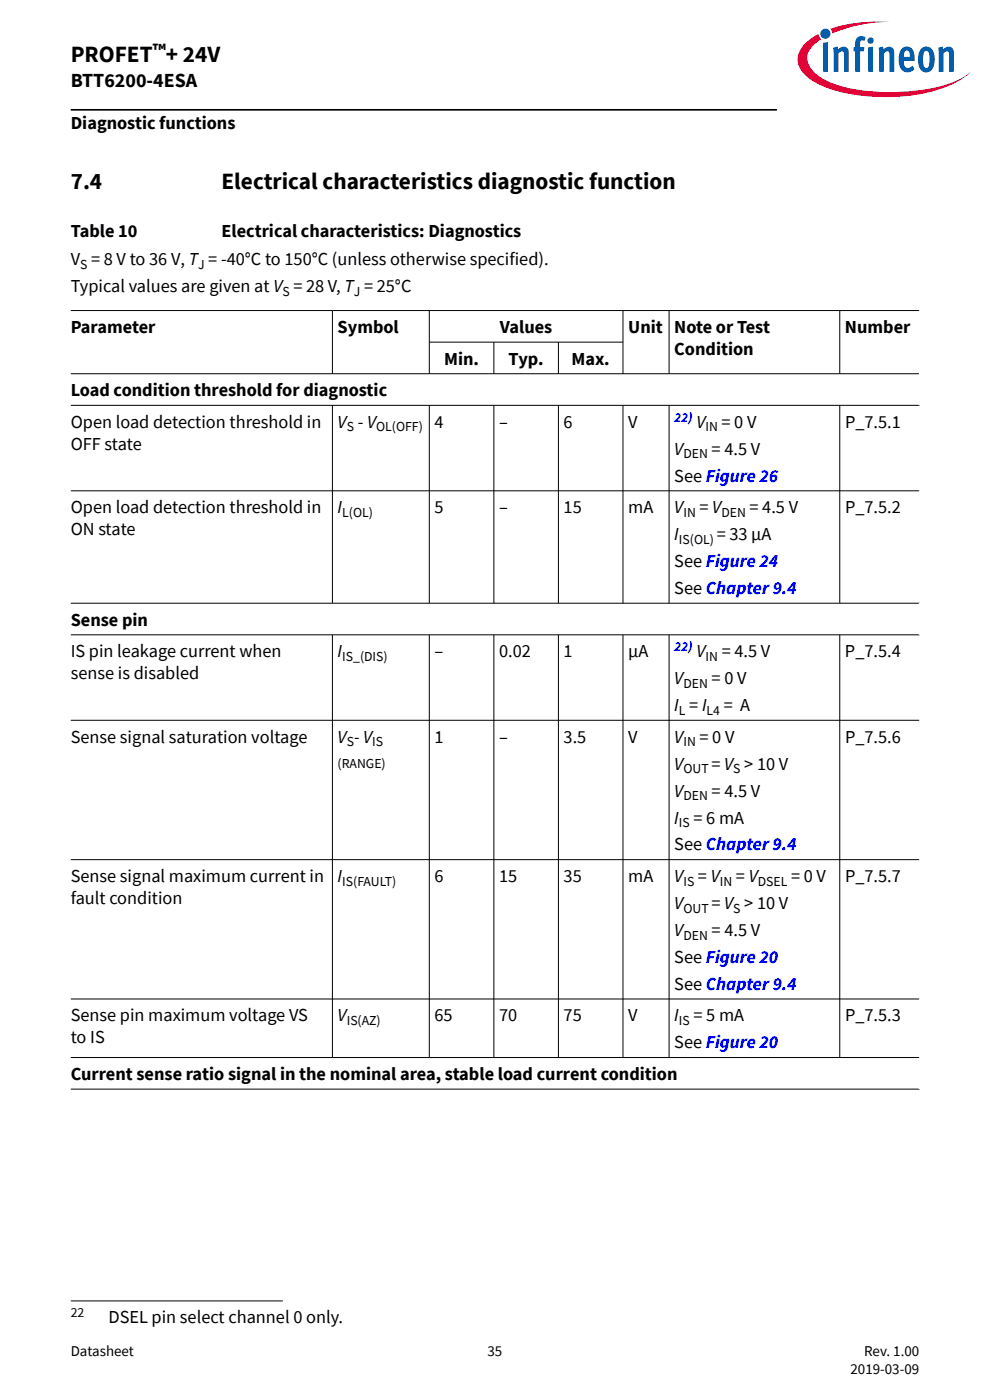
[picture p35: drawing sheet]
<svg xmlns="http://www.w3.org/2000/svg" width="210mm" height="297mm" viewBox="0 0 210 297" stroke-linecap="round" stroke-linejoin="round" font-family="sans-serif">
<defs><g id="words">
<g font-size="4.9">
<text x="15" y="13.2">PROFET + 24V</text>
<text x="15" y="40.2">7.4</text>
<text x="47" y="40.2">Electrical characteristics diagnostic function</text>
</g>
<text font-size="4.2" x="15" y="18.5">BTT6200-4ESA</text>
<text font-size="4.1" x="32.4" y="12">™</text>
<g font-size="3.9">
<text x="15" y="27.3">Diagnostic functions</text>
<text x="15" y="50.2">Table 10</text>
<text x="47" y="50.2">Electrical characteristics: Diagnostics</text>
<text x="15" y="56.3">V = 8 V to 36 V, T = -40°C to 150°C (unless otherwise specified).</text>
<text x="15" y="62">Typical values are given at V = 28 V, T = 25°C</text>
<text x="15" y="70.6">Parameter</text>
<text x="71.6" y="70.6">Symbol</text>
<text x="106" y="70.6">Values</text>
<text x="133.3" y="70.6">Unit</text>
<text x="143" y="70.6">Note or Test</text>
<text x="179.2" y="70.6">Number</text>
<text x="94.2" y="77.3">Min.</text>
<text x="107.9" y="77.3">Typ.</text>
<text x="121.3" y="77.3">Max.</text>
<text x="143" y="75.3">Condition</text>
<text x="15" y="84">Load condition threshold for diagnostic</text>
<text x="15" y="90.8">Open load detection threshold in</text>
<text x="15" y="95.4">OFF state</text>
<text x="71.6" y="90.8">V - V</text>
<text x="92.2" y="90.8">4</text>
<text x="105.9" y="90.8">–</text>
<text x="119.6" y="90.8">6</text>
<text x="133.3" y="90.8">V</text>
<text x="147.7" y="90.8">V</text>
<text x="153.1" y="90.8">= 0 V</text>
<text x="179.2" y="90.8">P_7.5.1</text>
<text x="143" y="96.5">V</text>
<text x="150.9" y="96.5">= 4.5 V</text>
<text x="143" y="102.2">See Figure 26</text>
<text x="15" y="108.9">Open load detection threshold in</text>
<text x="15" y="113.5">ON state</text>
<text x="71.6" y="108.9">I</text>
<text x="92.2" y="108.9">5</text>
<text x="105.9" y="108.9">–</text>
<text x="119.6" y="108.9">15</text>
<text x="133.3" y="108.9">mA</text>
<text x="143" y="108.9">V</text>
<text x="148.4" y="108.9">= V</text>
<text x="159" y="108.9">= 4.5 V</text>
<text x="179.2" y="108.9">P_7.5.2</text>
<text x="143" y="114.6">I</text>
<text x="152" y="114.6">= 33 μA</text>
<text x="143" y="120.3">See Figure 24</text>
<text x="143" y="126">See Chapter 9.4</text>
<text x="15" y="132.7">Sense pin</text>
<text x="15" y="139.4">IS pin leakage current when</text>
<text x="71.6" y="139.4">I</text>
<text x="92.2" y="139.4">–</text>
<text x="105.9" y="139.4">0.02</text>
<text x="119.6" y="139.4">1</text>
<text x="133.3" y="139.4">µA</text>
<text x="147.7" y="139.4">V</text>
<text x="153.1" y="139.4">= 4.5 V</text>
<text x="179.2" y="139.4">P_7.5.4</text>
<text x="15" y="144.1">sense is disabled</text>
<text x="143" y="145.1">V</text>
<text x="150.9" y="145.1">= 0 V</text>
<text x="143" y="150.9">I = I</text>
<text x="153.5" y="150.9">= A</text>
<text x="15" y="157.6">Sense signal saturation voltage</text>
<text x="71.6" y="157.6">V - V</text>
<text x="92.2" y="157.6">1</text>
<text x="105.9" y="157.6">–</text>
<text x="119.6" y="157.6">3.5</text>
<text x="133.3" y="157.6">V</text>
<text x="143" y="157.6">V</text>
<text x="148.4" y="157.6">= 0 V</text>
<text x="179.2" y="157.6">P_7.5.6</text>
<text x="143" y="163.3">V</text>
<text x="150.9" y="163.3">= V &gt; 10 V</text>
<text x="143" y="169">V</text>
<text x="150.9" y="169">= 4.5 V</text>
<text x="143" y="174.7">I</text>
<text x="147.1" y="174.7">= 6 mA</text>
<text x="143" y="180.4">See Chapter 9.4</text>
<text x="15" y="187.1">Sense signal maximum current in</text>
<text x="15" y="191.8">fault condition</text>
<text x="71.6" y="187.1">I</text>
<text x="92.2" y="187.1">6</text>
<text x="105.9" y="187.1">15</text>
<text x="119.6" y="187.1">35</text>
<text x="133.3" y="187.1">mA</text>
<text x="143" y="187.1">V</text>
<text x="148.1" y="187.1">= V</text>
<text x="156.1" y="187.1">= V</text>
<text x="167.8" y="187.1">= 0 V</text>
<text x="179.2" y="187.1">P_7.5.7</text>
<text x="143" y="192.8">V</text>
<text x="150.9" y="192.8">= V &gt; 10 V</text>
<text x="143" y="198.6">V</text>
<text x="150.9" y="198.6">= 4.5 V</text>
<text x="143" y="204.3">See Figure 20</text>
<text x="143" y="210">See Chapter 9.4</text>
<text x="15" y="221.3">to IS</text>
<text x="15" y="216.7">Sense pin maximum voltage VS</text>
<text x="71.6" y="216.7">V</text>
<text x="92.2" y="216.7">65</text>
<text x="105.9" y="216.7">70</text>
<text x="119.6" y="216.7">75</text>
<text x="133.3" y="216.7">V</text>
<text x="143" y="216.7">I</text>
<text x="147.1" y="216.7">= 5 mA</text>
<text x="179.2" y="216.7">P_7.5.3</text>
<text x="143" y="222.4">See Figure 20</text>
<text x="15" y="229.1">Current sense ratio signal in the nominal area, stable load current condition</text>
<text x="23" y="280.6">DSEL pin select channel 0 only.</text>
</g>
<g font-size="3.2">
<text x="15" y="287.7">Datasheet</text>
<text x="103.4" y="287.7">35</text>
<text x="183.3" y="287.7">Rev. 1.00</text>
<text x="180.4" y="291.5">2019-03-09</text>
</g>
<g font-size="2.9">
<text x="17" y="57.1">S</text>
<text x="42" y="57.1">J</text>
<text x="59.9" y="62.8">S</text>
<text x="75" y="62.8">J</text>
<text x="73.5" y="91.5">S</text>
<text x="79.8" y="91.5">OL(OFF)</text>
<text x="149.6" y="91.5">IN</text>
<text x="145" y="97.2">DEN</text>
<text x="72.6" y="109.7">L(OL)</text>
<text x="145" y="109.7">IN</text>
<text x="153" y="109.7">DEN</text>
<text x="144" y="115.4">IS(OL)</text>
<text x="72.6" y="140.2">IS_(DIS)</text>
<text x="149.7" y="140.2">IN</text>
<text x="145" y="145.9">DEN</text>
<text x="144" y="151.6">L</text>
<text x="149.9" y="151.6">L4</text>
<text x="73.5" y="158.3">S</text>
<text x="78.9" y="158.3">IS</text>
<text x="145" y="158.3">IN</text>
<text x="71.6" y="163">(RANGE)</text>
<text x="145" y="164.1">OUT</text>
<text x="155.5" y="164.1">S</text>
<text x="145" y="169.8">DEN</text>
<text x="144" y="175.5">IS</text>
<text x="72.6" y="187.9">IS(FAULT)</text>
<text x="145" y="187.9">IS</text>
<text x="152.7" y="187.9">IN</text>
<text x="160.7" y="187.9">DSEL</text>
<text x="145" y="193.6">OUT</text>
<text x="155.5" y="193.6">S</text>
<text x="145" y="199.3">DEN</text>
<text x="73.5" y="217.5">IS(AZ)</text>
<text x="144" y="217.5">IS</text>
<text x="15" y="279.3">22</text>
</g>
<g font-size="2.9" fill="#00f">
<text x="143" y="89.5">22)</text>
<text x="143" y="138.1">22)</text>
</g>
</g></defs>
<path d="M15 44.4h180M195 65.8v20.2M195 127.9v6.8M195 224.3v6.8" fill="none" stroke="#fff" stroke-width=".21"/>
<g fill="none" stroke="#000" stroke-width=".21">
<path d="M15 65.9h180.1M15 79.3h179.9M70.5 65.8v13.5M91.1 65.8v13.5M91.1 72.6h41.1M104.8 72.6v6.7M118.5 72.6v6.7M132.1 65.8v13.5M141.9 65.8v13.5M178.1 65.8v13.5M15 86h180.1M70.5 86v42"/>
<path d="M91.1 86v42M104.8 86v42M118.5 86v42M132.1 86v42M141.9 86v42M178.1 86v42M15 104.1h180M15 128h180.1M15 134.7h180.1M70.5 134.7v89.7M91.1 134.7v89.7M104.8 134.7v89.7"/>
<path d="M118.5 134.7v89.7M132.1 134.7v89.7M141.9 134.7v89.7M178.1 134.7v89.7M15 152.8h180M15 182.4h180M15 211.9h180M15 224.3h180.1M15 231.1h180.1M15 276h45"/>
</g>
<path d="M170.6 9.4a4.3 4.3 0 0 0 .2 6.5 20.6 20.6 0 0 0 11.4 4.3 36.7 36.7 0 0 0 20-2.4l1-.5a7.5 7.5 0 0 0 2.6-2 18.5 18.5 0 0 1-9 3.6 44.8 44.8 0 0 1-19.2-.9 10.3 10.3 0 0 1-5.8-3.8 3.5 3.5 0 0 1 1.1-4.9l1.3-1-.4-.5-.2-.6a11 11 0 0 0-3 2.2zM176.1 6.1l.4 1a31.9 31.9 0 0 1 12.3-2.5 31.5 31.5 0 0 0-12.7 1.5z" fill-rule="evenodd" fill="#e30034"/>
<path d="M199 10.1l.1 5.1h1v-3.8a.76 .76 0 0 1 1.1-.4l.1 4.2h1v-4a1.2 1.2 0 0 0-.8-1.3 1.2 1.2 0 0 0-1.4 .6l-.2-.6zM196.1 10.9l.4-.1a1.38 1.38 0 0 1 .7 1.8v.4a1.29 1.29 0 0 1-.7 1.4 1.48 1.48 0 0 1-.7-1.8v-.9zM195.6 10.2a4 4 0 0 0-.1 4.8 1.66 1.66 0 0 0 2.7-1.3l.1-.5a2.89 2.89 0 0 0-1.4-3.3l-.9 .1zM191.9 10.9a.65 .65 0 0 1 .9 0 .65 .65 0 0 1 .2 .8v.4h-1.3zM191.4 10.3a3.9 3.9 0 0 0 .2 4.8 1.87 1.87 0 0 0 2.4-.4l-.4-.8a1.04 1.04 0 0 1-1.4 .4 1.04 1.04 0 0 1-.5-1.3l2.3-.1a2.63 2.63 0 0 0-1.3-3 1.49 1.49 0 0 0-1.3 .4zM186.3 10.1l.2 5.1h1v-3.8a.76 .76 0 0 1 1.1-.4l.1 4.2h1v-4a1.2 1.2 0 0 0-.8-1.3 1.2 1.2 0 0 0-1.5 .6l-.1-.6zM184 8.6a.67 .67 0 0 0 1.3 0 .67 .67 0 0 0-1.3 0zM184.2 10v5.2h1v-5.3zM181.9 7.9a2.44 2.44 0 0 0-.5 2.1h-.3v.9h.3v4.3h1v-4.3h.8l.2-.9h-1l.1-1.1a.5 .5 0 0 1 .8-.2l.3-.8-.2-.1-.7-.1zM176.7 10.1l.1 5.1h1v-3.8a.76 .76 0 0 1 1.1-.4l.1 4.2h1v-4a1.2 1.2 0 0 0-.8-1.3 1.2 1.2 0 0 0-1.4 .6l-.1-.6zM174.6 9.1v6.1h1v-6.3zM174 7.2a1.1 1.1 0 0 0 2.2 0 1.1 1.1 0 0 0-2.2 0z" fill-rule="evenodd" fill="#005da9"/>
<path d="M15 23.3h149.8" fill="none" stroke="#000" stroke-width=".35"/>
<use href="#words"/>
</svg>
